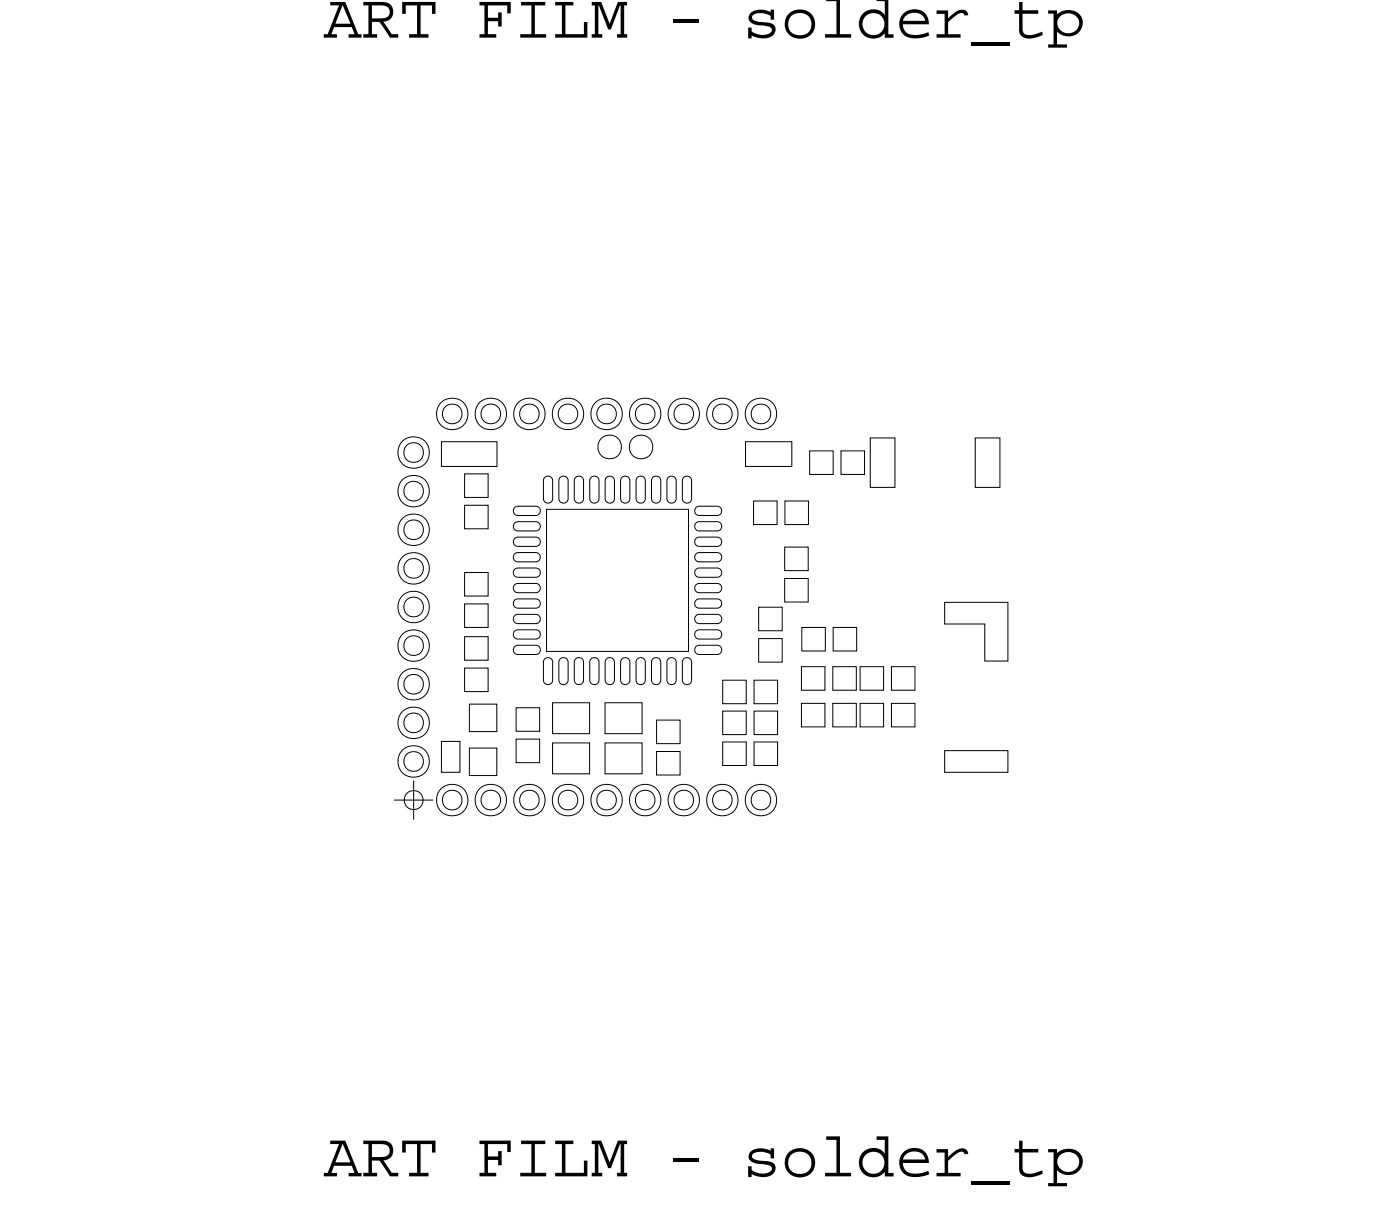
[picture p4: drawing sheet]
<svg xmlns="http://www.w3.org/2000/svg" width="45mm" height="39mm" viewBox="0 0 45 39" stroke-linecap="round" stroke-linejoin="round" font-family="sans-serif">
<defs><g id="words">
<g font-size="2.1">
<text x="10.5" y="1.2">ART FILM - solder_tp</text>
<text x="10.5" y="38.1">ART FILM - solder_tp</text>
</g>
</g></defs>
<!-- layer: Board Outline -->
<path d="M14.3 14.3h1.8v.8h-1.8zM24.1 14.3h1.5v.8h-1.5zM30.6 19.5h2v1.9h-.7v-1.2h-1.3zM14.3 24h.6v1h-.6zM30.6 24.3h2v.7h-2z" fill="none" stroke="#000" stroke-width=".03"/>
<!-- layer: Nets -->
<g fill="none" stroke="#000" stroke-width=".03">
<path d="M13.2 14.4l.2-.1 .2 .1 .1 .2-.1 .3-.2 .1-.2-.1-.1-.3zM13.2 15.7l.2-.1 .2 .1 .1 .2-.1 .2-.2 .1-.2-.1-.1-.2zM13.2 16.9l.2-.1 .2 .1 .1 .2-.1 .3-.2 .1-.2-.1-.1-.3zM13.2 18.2l.2-.1 .2 .1 .1 .2-.1 .2-.2 .1-.2-.1-.1-.2zM13.2 19.4l.2-.1 .2 .1 .1 .2-.1 .3-.2 .1-.2-.1-.1-.3zM14.4 13.2l.2-.1 .3 .1 .1 .2-.1 .2-.3 .1-.2-.1-.1-.2zM15 15.3h.8v.8h-.8zM15 18.5h.8v.8h-.8zM15 16.4h.8v.7h-.8zM15 19.5h.8v.8h-.8zM15.7 13.2l.2-.1 .2 .1 .1 .2-.1 .2-.2 .1-.2-.1-.1-.2zM16.6 18.5l.2-.1h.6l.1 .1v.1l-.1 .1h-.6l-.2-.1z"/>
<path d="M16.6 16.5l.2-.1h.6l.1 .1v.1l-.1 .1h-.6l-.2-.1zM16.6 17l.2-.1h.6l.1 .1v.1l-.1 .1h-.6l-.2-.1zM16.6 17.5l.2-.1h.6l.1 .1v.1l-.1 .1h-.6l-.2-.1zM16.6 18l.2-.1h.6l.1 .1v.1l-.1 .1h-.6l-.2-.1zM16.6 19l.2-.1h.6l.1 .1v.1l-.1 .1h-.6l-.2-.1zM16.6 19.5l.2-.1h.6l.1 .1v.1l-.1 .1h-.6l-.2-.1zM16.6 20l.2-.1h.6l.1 .1v.1l-.1 .1h-.6l-.2-.1zM16.9 13.2l.2-.1 .3 .1 .1 .2-.1 .2-.3 .1-.2-.1-.1-.2zM17.7 15.4h.1l.1 .2v.5l-.1 .2h-.1l-.1-.2v-.5zM17.7 16.5h4.6v4.6h-4.6zM18.2 13.2l.2-.1 .2 .1 .1 .2-.1 .2-.2 .1-.2-.1-.1-.2zM18.2 15.4h.1l.1 .2v.5l-.1 .2h-.1l-.1-.2v-.5z"/>
<path d="M18.7 15.4h.1l.1 .2v.5l-.1 .2h-.1l-.1-.2v-.5zM19.2 15.4h.1l.1 .2v.5l-.1 .2h-.1l-.1-.2v-.5zM19.4 13.2l.2-.1 .3 .1 .1 .2-.1 .2-.3 .1-.2-.1-.1-.2zM19.7 15.4h.1l.1 .2v.5l-.1 .2h-.1l-.1-.2v-.5zM20.2 15.4h.1l.1 .2v.5l-.1 .2h-.1l-.1-.2v-.5zM20.7 13.2l.2-.1 .2 .1 .1 .2-.1 .2-.2 .1-.2-.1-.1-.2zM20.7 15.4h.1l.1 .2v.5l-.1 .2h-.1l-.1-.2v-.5zM21.2 15.4h.1l.1 .2v.5l-.1 .2h-.1l-.1-.2v-.5zM21.7 15.4h.1l.1 .2v.5l-.1 .2h-.1l-.1-.2v-.5zM21.9 13.2l.2-.1 .3 .1 .1 .2-.1 .2-.3 .1-.2-.1-.1-.2zM22.2 15.4h.1l.1 .2v.5l-.1 .2h-.1l-.1-.2v-.5zM22.5 19.5l.2-.1h.5l.2 .1v.1l-.2 .1h-.5l-.2-.1z"/>
<path d="M22.5 20l.2-.1h.5l.2 .1v.1l-.2 .1h-.5l-.2-.1zM22.5 16.5l.2-.1h.5l.2 .1v.1l-.2 .1h-.5l-.2-.1zM22.5 18.5l.2-.1h.5l.2 .1v.1l-.2 .1h-.5l-.2-.1zM22.5 18l.2-.1h.5l.2 .1v.1l-.2 .1h-.5l-.2-.1zM22.5 17.5l.2-.1h.5l.2 .1v.1l-.2 .1h-.5l-.2-.1zM22.5 17l.2-.1h.5l.2 .1v.1l-.2 .1h-.5l-.2-.1zM22.5 19l.2-.1h.5l.2 .1v.1l-.2 .1h-.5l-.2-.1zM23.2 13.2l.2-.1 .2 .1 .1 .2-.1 .2-.2 .1-.2-.1-.1-.2zM24.4 16.2h.8v.8h-.8zM24.4 13.2l.2-.1 .3 .1 .1 .2-.1 .2-.3 .1-.2-.1-.1-.2zM24.6 19.7h.7v.7h-.7zM25.4 17.7h.8v.8h-.8z"/>
<path d="M25.4 18.7h.8v.8h-.8zM25.4 16.2h.8v.8h-.8zM26.2 14.6h.8v.8h-.8zM27.2 14.6h.8v.8h-.8zM28.2 14.2h.8v1.6h-.8zM31.6 14.2h.8v1.6h-.8zM13.2 23.2l.2-.1 .2 .1 .1 .2-.1 .2-.2 .1-.2-.1-.1-.2zM13.2 20.7l.2-.1 .2 .1 .1 .2-.1 .2-.2 .1-.2-.1-.1-.2zM13.2 21.9l.2-.1 .2 .1 .1 .2-.1 .3-.2 .1-.2-.1-.1-.3zM13.2 24.4l.2-.1 .2 .1 .1 .2-.1 .3-.2 .1-.2-.1-.1-.3zM14.4 25.7l.2-.1 .3 .1 .1 .2-.1 .2-.3 .1-.2-.1-.1-.2zM15 21.6h.8v.8h-.8z"/>
<path d="M15 20.6h.8v.8h-.8zM15.2 22.8h.9v.9h-.9zM15.2 24.2h.9v.9h-.9zM15.7 25.7l.2-.1 .2 .1 .1 .2-.1 .2-.2 .1-.2-.1-.1-.2zM16.6 21l.2-.1h.6l.1 .1v.1l-.1 .1h-.6l-.2-.1zM16.6 20.5l.2-.1h.6l.1 .1v.1l-.1 .1h-.6l-.2-.1zM16.7 23.9h.8v.8h-.8zM16.7 22.9h.8v.8h-.8zM16.9 25.7l.2-.1 .3 .1 .1 .2-.1 .2-.3 .1-.2-.1-.1-.2zM17.7 21.3h.1l.1 .1v.6l-.1 .1h-.1l-.1-.1v-.6zM17.9 24h1.2v1h-1.2zM17.9 22.7h1.2v1h-1.2z"/>
<path d="M18.2 25.7l.2-.1 .2 .1 .1 .2-.1 .2-.2 .1-.2-.1-.1-.2zM18.2 21.3h.1l.1 .1v.6l-.1 .1h-.1l-.1-.1v-.6zM18.7 21.3h.1l.1 .1v.6l-.1 .1h-.1l-.1-.1v-.6zM19.2 21.3h.1l.1 .1v.6l-.1 .1h-.1l-.1-.1v-.6zM19.4 25.7l.2-.1 .3 .1 .1 .2-.1 .2-.3 .1-.2-.1-.1-.2zM19.6 22.7h1.2v1h-1.2zM19.6 24h1.2v1h-1.2zM19.7 21.3h.1l.1 .1v.6l-.1 .1h-.1l-.1-.1v-.6zM20.2 21.3h.1l.1 .1v.6l-.1 .1h-.1l-.1-.1v-.6zM20.7 25.7l.2-.1 .2 .1 .1 .2-.1 .2-.2 .1-.2-.1-.1-.2zM20.7 21.3h.1l.1 .1v.6l-.1 .1h-.1l-.1-.1v-.6zM21.2 21.3h.1l.1 .1v.6l-.1 .1h-.1l-.1-.1v-.6z"/>
<path d="M21.3 23.3h.7v.8h-.7zM21.3 24.3h.7v.8h-.7zM21.7 21.3h.1l.1 .1v.6l-.1 .1h-.1l-.1-.1v-.6zM21.9 25.7l.2-.1 .3 .1 .1 .2-.1 .2-.3 .1-.2-.1-.1-.2zM22.2 21.3h.1l.1 .1v.6l-.1 .1h-.1l-.1-.1v-.6zM22.5 21l.2-.1h.5l.2 .1v.1l-.2 .1h-.5l-.2-.1zM22.5 20.5l.2-.1h.5l.2 .1v.1l-.2 .1h-.5l-.2-.1zM23.2 25.7l.2-.1 .2 .1 .1 .2-.1 .2-.2 .1-.2-.1-.1-.2zM23.4 24h.8v.8h-.8zM23.4 22h.8v.8h-.8zM23.4 23h.8v.8h-.8zM24.4 25.7l.2-.1 .3 .1 .1 .2-.1 .2-.3 .1-.2-.1-.1-.2z"/>
<path d="M24.4 22h.8v.8h-.8zM24.4 23h.8v.8h-.8zM24.4 24h.8v.8h-.8zM24.6 20.7h.7v.7h-.7zM26 22.8h.7v.7h-.7zM26 21.6h.7v.7h-.7zM26 20.3h.7v.8h-.7zM27 21.6h.7v.7h-.7zM27 22.8h.7v.7h-.7zM27 20.3h.7v.8h-.7zM27.9 21.6h.7v.7h-.7zM27.9 22.8h.7v.7h-.7z"/>
<path d="M28.9 21.6h.7v.7h-.7zM28.9 22.8h.7v.7h-.7z"/>
<circle cx="13.4" cy="15.9" r=".51"/>
<circle cx="13.4" cy="18.4" r=".51"/>
<circle cx="13.4" cy="17.2" r=".51"/>
<circle cx="13.4" cy="14.7" r=".51"/>
<circle cx="13.4" cy="19.7" r=".51"/>
<circle cx="14.6" cy="13.4" r=".51"/>
<circle cx="15.9" cy="13.4" r=".51"/>
<circle cx="17.1" cy="13.4" r=".51"/>
<circle cx="18.4" cy="13.4" r=".51"/>
<circle cx="19.6" cy="13.4" r=".51"/>
<circle cx="19.7" cy="14.5" r=".38"/>
<circle cx="20.8" cy="14.5" r=".38"/>
<circle cx="20.9" cy="13.4" r=".51"/>
<circle cx="22.1" cy="13.4" r=".51"/>
<circle cx="23.4" cy="13.4" r=".51"/>
<circle cx="24.6" cy="13.4" r=".51"/>
<circle cx="13.4" cy="23.4" r=".51"/>
<circle cx="13.4" cy="20.9" r=".51"/>
<circle cx="13.4" cy="24.7" r=".51"/>
<circle cx="13.4" cy="22.2" r=".51"/>
<circle cx="14.6" cy="25.9" r=".51"/>
<circle cx="15.9" cy="25.9" r=".51"/>
<circle cx="17.1" cy="25.9" r=".51"/>
<circle cx="18.4" cy="25.9" r=".51"/>
<circle cx="19.6" cy="25.9" r=".51"/>
<circle cx="20.9" cy="25.9" r=".51"/>
<circle cx="22.1" cy="25.9" r=".51"/>
<circle cx="23.4" cy="25.9" r=".51"/>
<circle cx="24.6" cy="25.9" r=".51"/>
</g>
<!-- layer: Drawing Origin -->
<path d="M12.8 25.9h1.2M13.2 25.7l.2-.1 .2 .1 .1 .2-.1 .2-.2 .1-.2-.1-.1-.2zM13.4 25.3v1.2" fill="none" stroke="#000" stroke-width=".03"/>
<use href="#words"/>
</svg>
